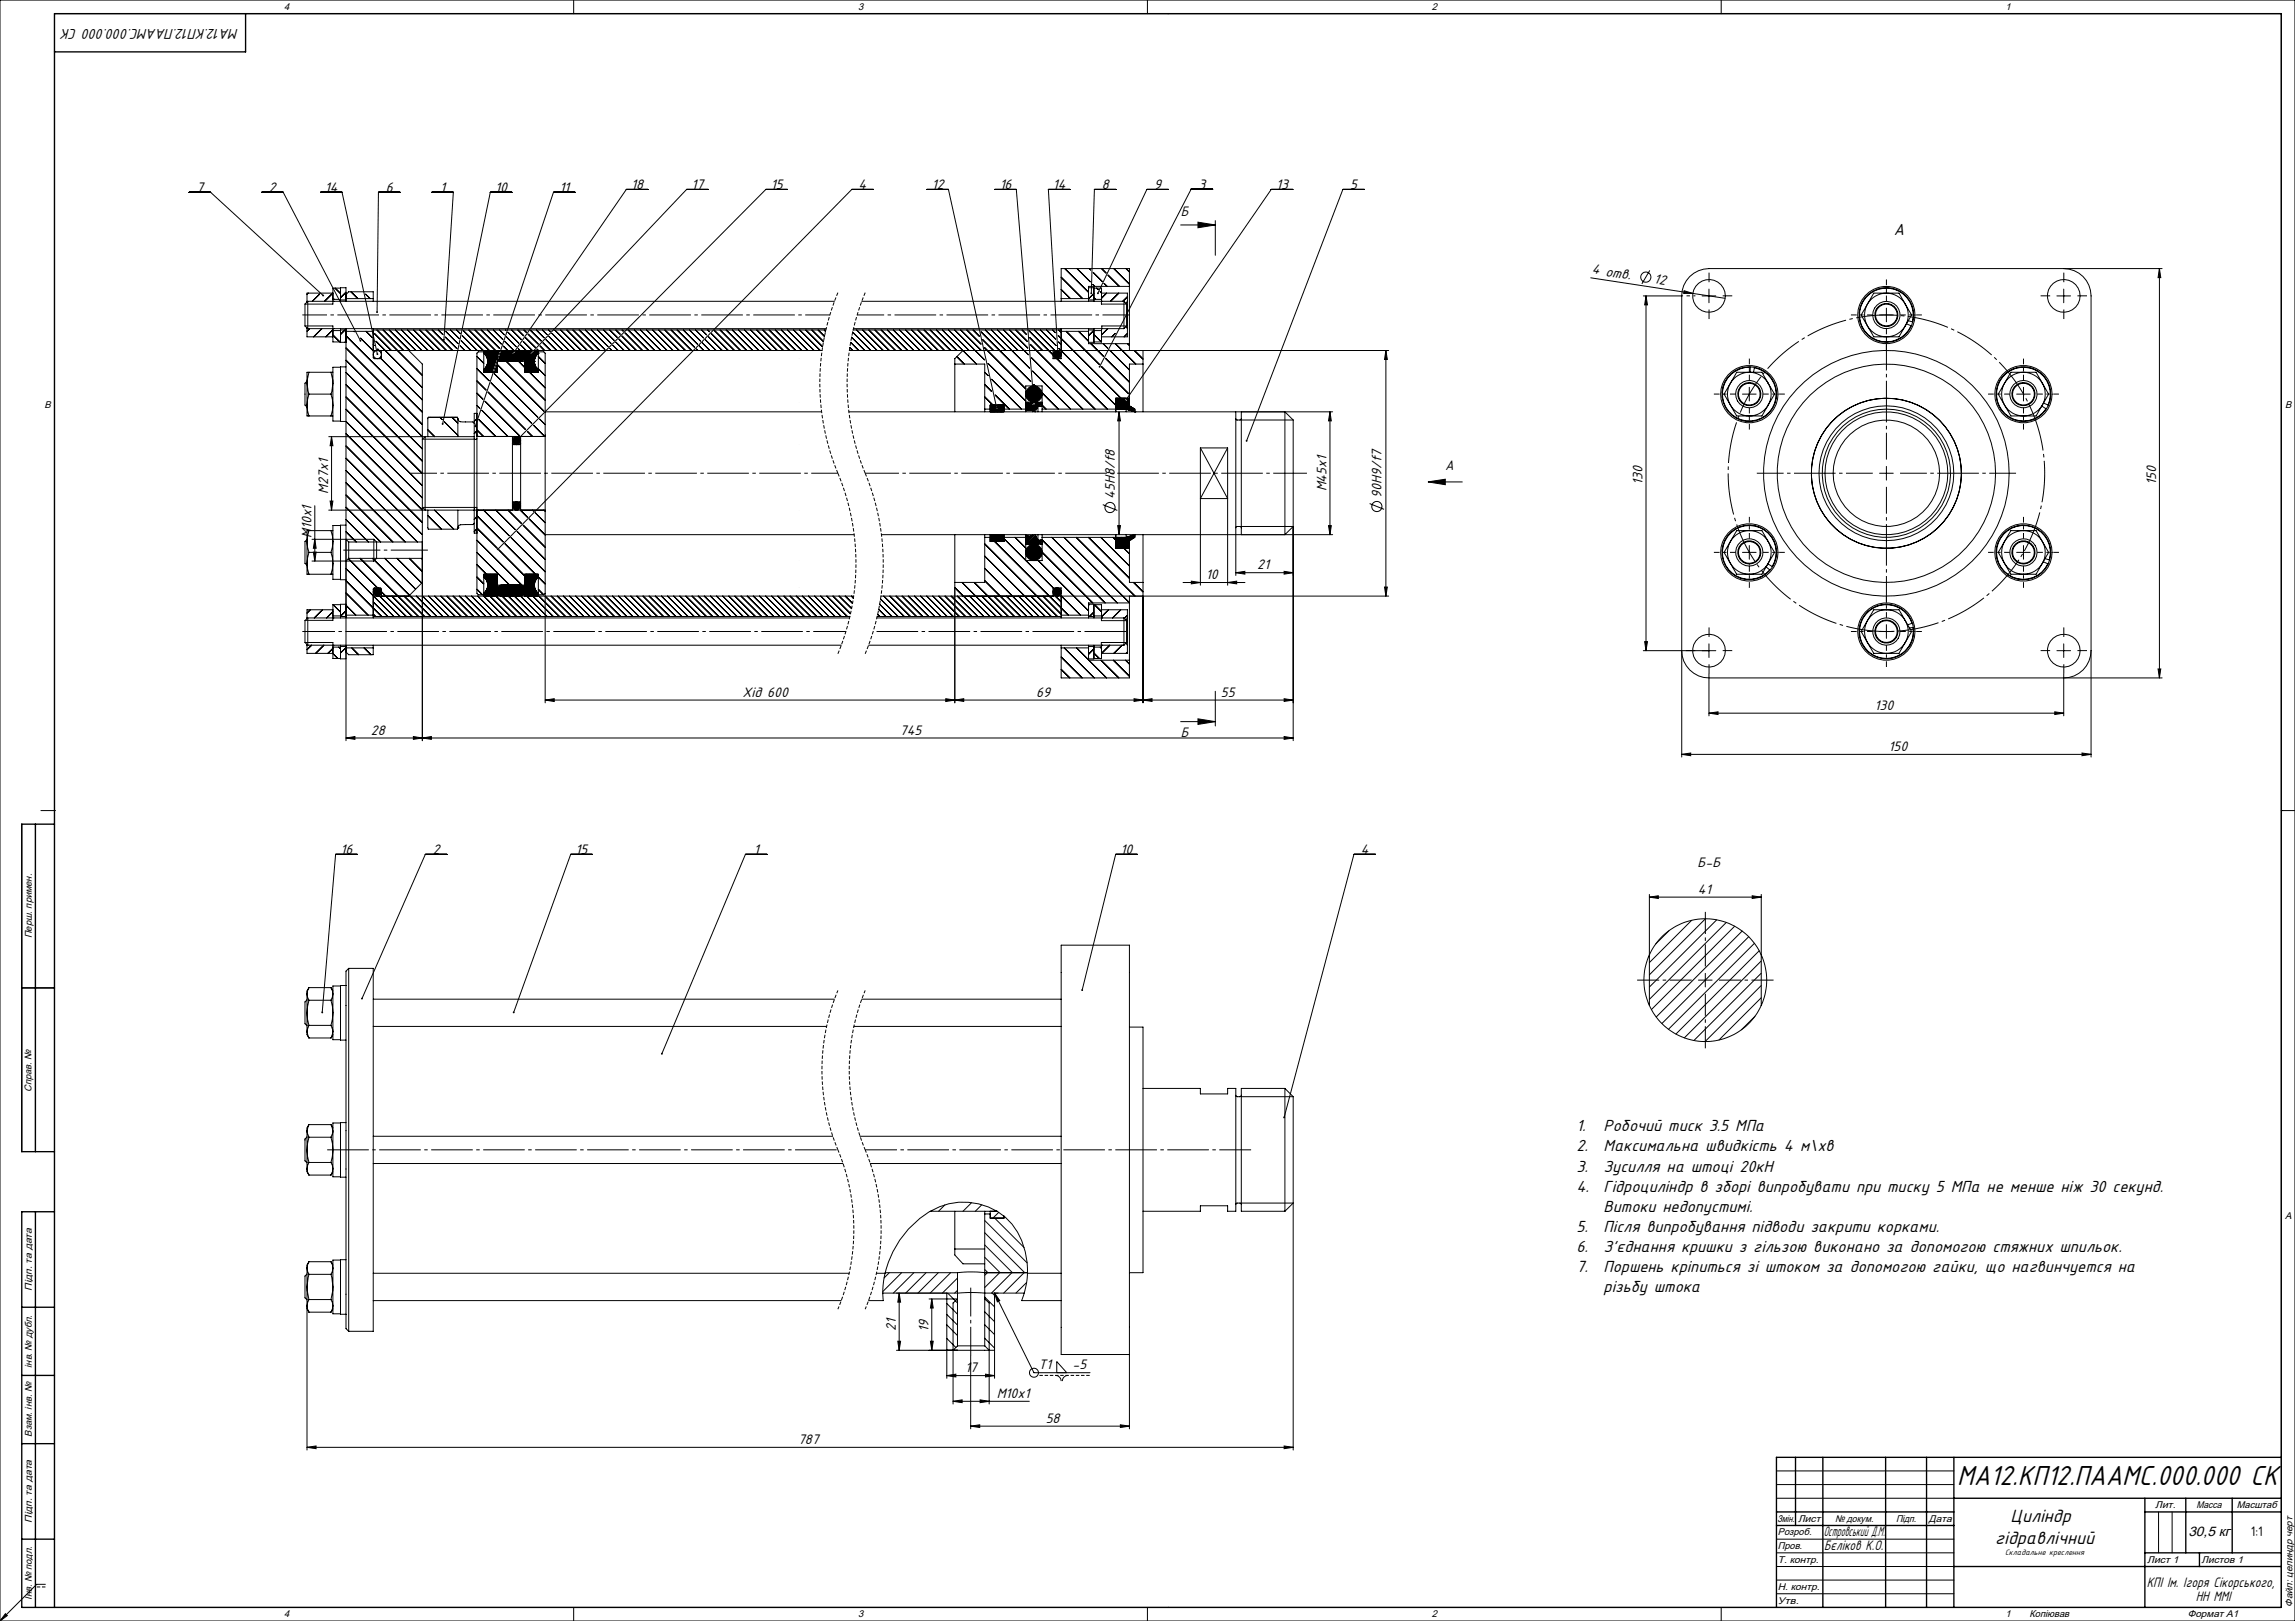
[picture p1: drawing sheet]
<svg xmlns="http://www.w3.org/2000/svg" width="841mm" height="594mm" viewBox="0 0 841 594" stroke-linecap="round" stroke-linejoin="round" font-family="sans-serif">
<defs><g id="words">
<text font-size="11.2" x="717.2" y="544.2">МА12.КП12.ПААМС.000.000 СК</text>
<g font-size="7.3">
<text x="736.8" y="557.8">Циліндр</text>
<text x="731.1" y="565.9">гідравлічний</text>
</g>
<g font-size="6.6">
<text x="694" y="86.1">А</text>
<text x="577.7" y="414.6">1.</text>
<text x="587.7" y="414.6">Робочий тиск 3.5 МПа</text>
<text x="577.7" y="421.9">2.</text>
<text x="587.7" y="421.9">Максимальна швидкість 4 м\хв</text>
<text x="577.7" y="429.3">3.</text>
<text x="587.7" y="429.3">Зусилля на штоці 20кН</text>
<text x="577.7" y="436.6">4.</text>
<text x="587.7" y="436.6">Гідроциліндр в зборі випробувати при тиску 5 МПа не менше ніж 30 секунд.</text>
<text x="587.7" y="444">Витоки недопустимі.</text>
<text x="577.7" y="451.3">5.</text>
<text x="587.7" y="451.3">Після випробування підводи закрити корками.</text>
<text x="577.7" y="458.7">6.</text>
<text x="587.7" y="458.7">З'єднання кришки з гільзою виконано за допомогою стяжних шпильок.</text>
<text x="577.6" y="466">7.</text>
<text x="587.7" y="466">Поршень кріпиться зі штоком за допомогою гайки, що нагвинчуется на</text>
<text x="587.7" y="473.4">різьбу штока</text>
</g>
<text font-size="5.8" x="87.4" y="10.5" transform="rotate(-180 87.4 10.5)">МА12.КП12.ПААМС.000.000 СК</text>
<g font-size="5.6">
<text x="72" y="70.3">7</text>
<text x="98.6" y="70.3">2</text>
<text x="119.1" y="70.3">14</text>
<text x="141.4" y="70.3">6</text>
<text x="161.3" y="70.3">1</text>
<text x="181.5" y="70.3">10</text>
<text x="205" y="70.3">11</text>
<text x="231.3" y="69.2">18</text>
<text x="253.4" y="69.2">17</text>
<text x="282.4" y="69.2">15</text>
<text x="314.6" y="69.2">4</text>
<text x="341.5" y="69.2">12</text>
<text x="366.3" y="69.2">16</text>
<text x="385.8" y="69.2">14</text>
<text x="403.7" y="69.2">8</text>
<text x="423" y="69.2">9</text>
<text x="439.2" y="69.1">3</text>
<text x="467.6" y="69.2">13</text>
<text x="494.8" y="69.2">5</text>
<text x="432.7" y="79.2">Б</text>
<text x="583.2" y="100.2" transform="rotate(9 583.2 100.2)">4 отв.</text>
<text x="605.9" y="103.7" transform="rotate(9 605.9 103.7)">12</text>
<text x="529.6" y="172.4">А</text>
<text x="602" y="177.6" transform="rotate(-90 602 177.6)">130</text>
<text x="790.1" y="177.7" transform="rotate(-90 790.1 177.7)">150</text>
<text x="120.3" y="181" transform="rotate(-90 120.3 181)">М27х1</text>
<text x="408.5" y="182.9" transform="rotate(-90 408.5 182.9)">45H8/f8</text>
<text x="486.1" y="180.1" transform="rotate(-90 486.1 180.1)">М45х1</text>
<text x="506.3" y="182.5" transform="rotate(-90 506.3 182.5)">90H9/f7</text>
<text x="114.1" y="197.2" transform="rotate(-90 114.1 197.2)">М10х1</text>
<text x="460.7" y="208.6">21</text>
<text x="441.9" y="212.2">10</text>
<text x="272.1" y="255.3">Хід 600</text>
<text x="379.7" y="255.3">69</text>
<text x="447.4" y="255.3">55</text>
<text x="686.9" y="260.1">130</text>
<text x="135.9" y="269.2">28</text>
<text x="329.7" y="269.2">745</text>
<text x="432.7" y="269.9">Б</text>
<text x="692" y="275.2">150</text>
<text x="124.8" y="312.9">16</text>
<text x="158.6" y="312.9">2</text>
<text x="210.9" y="312.9">15</text>
<text x="276.2" y="312.9">1</text>
<text x="410.6" y="312.9">10</text>
<text x="498.7" y="312.9">4</text>
<text x="622.1" y="317.7">Б-Б</text>
<text x="622.2" y="327.5">41</text>
<text x="328.3" y="487.7" transform="rotate(-90 328.3 487.7)">21</text>
<text x="340.2" y="488.2" transform="rotate(-90 340.2 488.2)">19</text>
<text x="353.6" y="502.8">17</text>
<text x="380.5" y="501.8">Т1</text>
<text x="393" y="501.8">-5</text>
<text x="365.3" y="512.2">М10х1</text>
<text x="383.2" y="521.3">58</text>
<text x="292.4" y="529.1">787</text>
<text x="668.3" y="562.8">Островський Д.М.</text>
<text x="668.5" y="567.8">Бєліков К.О.</text>
<text x="786.7" y="581.6">КПІ Ім. Ігоря Сікорського,</text>
<text x="804.6" y="586.5">НН ММІ</text>
</g>
<text font-size="5.4" x="824.9" y="562.8">1:1</text>
<text font-size="5" x="801.9" y="563">30,5 кг</text>
<g font-size="3.6">
<text x="104.2" y="3.6">4</text>
<text x="314.4" y="3.6">3</text>
<text x="524.7" y="3.6">2</text>
<text x="734.9" y="3.6">1</text>
<text x="16.4" y="149.6">B</text>
<text x="837.4" y="149.6">B</text>
<text x="11.6" y="343.8" transform="rotate(-90 11.6 343.8)">Перш. примен.</text>
<text x="11.6" y="400.2" transform="rotate(-90 11.6 400.2)">Справ. №</text>
<text x="837.4" y="446.6">A</text>
<text x="11.6" y="473" transform="rotate(-90 11.6 473)">Підп. та дата</text>
<text x="11.6" y="501.1" transform="rotate(-90 11.6 501.1)">інв. № дубл.</text>
<text x="11.6" y="526.4" transform="rotate(-90 11.6 526.4)">Взам. інв. №</text>
<text x="11.6" y="558" transform="rotate(-90 11.6 558)">Підп. та дата</text>
<text x="651.3" y="557.6">Змін.</text>
<text x="658.9" y="557.6">Лист</text>
<text x="672.5" y="557.6">№ докум.</text>
<text x="694.8" y="557.6">Підп.</text>
<text x="706.8" y="557.6">Дата</text>
<text x="789.7" y="552.6">Лит.</text>
<text x="804.9" y="552.6">Масса</text>
<text x="819.7" y="552.6">Масштаб</text>
<text x="651.5" y="562.6">Розроб.</text>
<text x="651.5" y="567.6">Пров.</text>
<text x="651.5" y="572.6">Т. контр.</text>
<text x="786.8" y="572.8">Лист 1</text>
<text x="806.7" y="572.8">Листов 1</text>
<text x="11.6" y="586.3" transform="rotate(-90 11.6 586.3)">Інв. № подл.</text>
<text x="651.5" y="587.6">Утв.</text>
<text x="651.5" y="582.6">Н. контр.</text>
<text x="104.2" y="592.6">4</text>
<text x="314.4" y="592.6">3</text>
<text x="524.7" y="592.6">2</text>
<text x="734.9" y="592.6">1</text>
<text x="743.7" y="592.6">Копіював</text>
<text x="801.7" y="592.6">Формат А1</text>
<text x="840.1" y="588.8" transform="rotate(-90 840.1 588.8)">Файл: целиндр черт</text>
</g>
<text font-size="3.2" x="734.7" y="569.8">Складальне креслення</text>
</g></defs>
<g fill="none" stroke="#000" stroke-width=".37">
<path d="M0 0h841v594h-841zM20 5h816v584h-816zM210.2 0v5M420.5 0v5M428 5h.1M630.7 0v5M69.3 70.5h7.9l41.2 37.8M95.9 70.5h7.9l28.3 54.4M117.4 70.5h7.9l13 59.3M146.6 70.5h-7.9l-.5 43.9M158.2 70.5h7.9l-3.4 54.1M187.6 70.5h-7.9l-17.5 84.9"/>
<path d="M210.7 70.5h-7.9l-28.6 85.7M237.4 69.4h-7.9l-41.7 60.6-2.5 2.4M259.5 69.4h-7.9l-57.3 60.5M288.5 69.4h-7.9l-91.2 91.9M320 69.4h-7.9l-129.7 131.9M339.7 69.4h7.9l17.8 80.7M364.5 69.4h7.9l6.6 79.1-1.9 1.9M392.1 69.4h-7.9l3.5 60.2M408.9 69.4h-7.9l-1.1 38.1M428.2 69.4h-7.9l-18 38.1M444.4 69.3h-7.9l-33.6 65.1M473.7 69.4h-7.9l-53.6 77.8"/>
<path d="M500 69.4h-7.9l-35.3 92.1M390.2 98.4l8.7 8.7M394.7 98.4l4.8 4.9M399.2 98.4l.5 .5M400.6 99.9l3.3 3.2M403.7 98.4l1.6 1.6M408.2 98.4l5.7 5.7M412.6 98.4l1.3 1.3M432.6 82.4h12.7M439 81.4l6.3 1-6.3 1.1zM445.3 80.8v12.7M604.6 99.1l-2.9 4.9"/>
<path d="M756.2 98.4a10 10 0 0 1 10.1 10v169M791.3 98.4v150M791.3 98.4l.5 3.3h-1zM792.3 98.4h-166a10 10 0 0 0-10 10M111.8 119.4h10.2v5.9h2.8M111.8 111.4v8M111.8 119.4l1 1M112.5 110.4v.3M112.5 110.4l.1 .2M112.8 110.4v10M112.8 110.4h193M112.8 110.4l-1 1"/>
<path d="M113 107.4l-.5 .5M117.1 107.8l-2.7 2.6M122 107.4l-3 3M122 110.4h.1M122 109.7h2.8M122 107.4h-9.5v3M122 109.3l.4 .4M122.8 105.6l2 2M124.8 109.9v.5M124.8 105.6h-2.8v5.8h-10.2M124.8 109.9v-4.5h2v4.5M124.8 109.9h2"/>
<path d="M126.8 107.1l-2 2M126.8 109.9v.5M126.8 109.4h10M126.8 107.9l1-1h9v2.5M128.6 106.9l2.5 2.5M134 107.8l1.6 1.6M136.8 109.4v1M315.8 110.4h96.1M388.9 109.4v1M388.9 109.4h10M388.9 106.1l3.3 3.3M388.9 101.6l7.8 7.8"/>
<path d="M398.9 109.9v.5M398.9 105.4h2v4.5M398.9 109.9h2M400.5 104.2l.7 .7M400.9 109.9v.5M400.9 105.6h2.7v5.8h9.3M400.9 109.7h2.7M400.9 107.6l-2 1.9M400.9 109.1l.6 .6M401.8 105.6l.6 .5M403.2 106.9l.4 .5h9.5v3M403.6 110.4h.1"/>
<path d="M404.6 103.9l1.1 1M405.5 107.4l-1.9 1.9M406 100.8l4.2 4.1M410 107.4l-3 3M411.9 110.4v10M411.9 110.4l1 1M412.6 119.7l.5 .7M412.9 119.4h-9.1v1M412.9 111.4v8M412.9 119.4l-1 1M413.1 110.4v10M413.1 110.4l-.5 .8"/>
<path d="M413.1 108.8l-1.7 1.6M413.9 104.9v21M413.9 104.9h-15v5M413.9 104.9v-6.5h-25v11M582.9 101.8l49.3 7.5M602.2 108.4h14.1M603.2 108.4v130M603.2 108.4l.5 3.3h-1zM616.3 108.4v169M617.1 106.5l3.2 1h-3.3zM623.7 108.4h5.1M626.3 105.9v5"/>
<path d="M684.3 119.4a8 8 0 0 0 7 4M684.3 111.4a8.1 8.1 0 0 0 0 8M684.3 119.4l2.3 4h4.7M684.3 111.4l-2.3 4 2.3 4M688.8 115.4h5M691.3 112.9v5M691.3 107.4a8.1 8.1 0 0 0-7 4M691.3 107.4a8.1 8.1 0 0 1 6.9 4M691.3 107.4h4.6l2.3 4M691.3 107.4h-4.7l-2.3 4M698.2 111.4l2.3 4-2.3 4M698.2 111.4a7.9 7.9 0 0 1 0 8"/>
<path d="M698.2 119.4a7.9 7.9 0 0 1-6.9 4M698.2 119.4l-2.3 4h-4.6M699.3 117.5l1.5 .4a9.9 9.9 0 0 0-11.7-12 9.9 9.9 0 0 0-5.4 15.9 9.9 9.9 0 0 0 16.6-2.4l-1.7-.7M753.7 108.4h5.1M756.2 105.9v5M112.5 120.1v.3M112.5 139.7a2.2 2.2 0 0 0-.7 2.5v6.2l.7 .7M112.5 120.4v3h9.5M112.6 120.3l-.1 .1M112.8 120.4h190M113.2 136.4l-.7 4M113.2 136.4h-.7v4"/>
<path d="M113.2 136.4h8.1M113.4 120.4l-.9 .9M117.9 120.4l-3 3M121.3 136.4a11.7 11.7 0 0 1 0 8M121.3 136.4h.7M122 120.4h.1M122 121.1h2.8M122 122.8l2.5 2.5M122 120.8l-2.6 2.6M124.8 120.4v.5M124.8 134.6h-2.8v19.7h2.8M124.8 120.9v4.5h2"/>
<path d="M124.8 120.9h2M126.4 120.9l-1.6 1.6M126.8 123l28 28M126.8 127.5l28 28M126.8 132l28 28M126.8 136.5l28 28M126.8 125.1l-.4 .3M126.8 120.4v.5M126.8 134.4h-2v20h2l28 28M126.8 121.4h10M126.8 120.9v150.5M129.7 121.4l.1 .2"/>
<path d="M132.2 123.9l4.6 4.6M134.2 121.4l2.3 2.3M136.8 126.3l.3 .3M136.8 120.9l.1 10.4h2.7l.2-2.9M136.8 120.4v.5M136.8 120.9h165.8M136.8 128.4h164.4M137.2 122.2l6.2 6.2M137.8 125.1l17 17M138.1 120.9l16.7 16.6M138.4 127.9l.5 .5M139.6 131.3l15.2 15.2"/>
<path d="M140.4 120.9l7.5 7.5M142.6 120.9l7.5 7.5M144.9 120.9l7.5 7.5M147.1 120.9l7.5 7.5M149.4 120.9l7.5 7.5M149.8 128.4l5 5v27.6M151.6 120.9l7.5 7.5M153.8 120.9l7.6 7.5M156.1 120.9l7.5 7.5M158.4 120.9l7.4 7.5M160.6 120.9l1.7 1.7M163.2 123.5l4.2 4.2"/>
<path d="M163.3 121.4l4.5 4.5M165.1 120.9l3.1 3.1M167.3 120.9l1.3 1.3M168.7 126.7l1.7 1.7M169.1 124.9l3.5 3.5M169.4 123l5.4 5.4M169.8 121.1l7.3 7.3M171.8 120.9l10.2 10.2M174.1 120.9l8.2 8.2M174.8 139.6l3.3 3.3M174.8 130.6l2.5 2.5M174.8 135.1l4.4 4.4"/>
<path d="M176.3 120.9l6.8 6.8M177.3 128.6l4.1 4.2M177.3 135.6l.7 .8M177.3 136.2l.2 .2M177.3 129.2l4 4M177.3 128.4v8h5M177.3 129.5a3.8 3.8 0 0 1 0 5.9l1 1M177.4 128.4l4.1 4.2M177.4 135.2l1.2 1.2M177.6 135.1l1.3 1.3M177.6 128.4l4 4M177.7 135l1.5 1.4"/>
<path d="M177.8 136.4l-.5-.5 .5 .5M177.9 134.8l1.6 1.6M177.9 130.1l3.3 3.3M177.9 128.4l3.7 3.7M178 134.6l1.7 1.8M178.1 134.5l1.9 1.9M178.2 134.3l2 2.1M178.2 128.4l3.5 3.5M178.3 134.2l2 2M178.4 130.8l2.8 2.8M178.4 133.9l2 2.1M178.5 133.8l1.9 1.9"/>
<path d="M178.5 128.4l3.3 3.3M178.5 133.6l2 1.9M178.5 131.3l2.6 2.5M178.6 120.9l5.1 5.1M178.6 133.3l2 2M178.6 133.1l2.1 2M178.6 131.7l2.4 2.3M178.7 132.8l2 2.1M178.7 132l2.2 2.3M178.7 132.6l2.1 2.1M178.7 132.3l2.2 2.2M178.8 128.4l3.1 3.1"/>
<path d="M179 128.4l2.9 2.9M179.6 128.4l2.5 2.5M179.9 128.4l2.2 2.3M180.2 128.4l2 2.1M180.4 128.4l1.9 1.8M180.7 128.4l1.6 1.6M180.8 120.9l3.5 3.5M181 128.4l1.3 1.3M181.1 136.9l16 16M181.3 128.4l1 1M181.3 136.3l.1 .1M181.4 133l-4.1-4.1h-2l-.5 .5v30.5"/>
<path d="M181.5 135.9l.5 .5M181.5 135.7l.8 .7M181.6 135.5l.7 .6M181.7 135.2l.6 .6M181.8 135.1l.5 .5M181.8 134.9l.5 .4M181.9 128.4l.4 .5M181.9 134.6l.4 .4M182 134.4l.3 .4M182 134.2l.3 .3M182.1 134l.2 .2M182.1 128.4l.2 .2"/>
<path d="M182.2 133.8l.1 .1M182.2 133.6l17.1 17M182.3 129.9h.1M182.3 135.9l-.4 .5-.5-.3M182.3 132.4h10M182.3 128.4v8M182.4 130.1l-.1 .1M182.4 131.4l-.1-.4a1.49 1.49 0 0 0 1.5 1.4h-.5M182.5 129.7l-.2 .2M182.6 129.3l-.3 .2M183.1 120.9l1.7 1.8M183.7 128.4a1.45 1.45 0 0 0-1.4 1.5"/>
<path d="M183.8 128.4a1.44 1.44 0 0 0-1.5 1.5M184 128.4l-.1 .1M184.3 128.4l-.5 .5M184.5 126.9l1.6 1.5M184.6 128.4l-1 1M184.9 128.4l-1.4 1.4M185 125.2l3.2 3.2M185.1 128.4l-1.8 1.8M185.3 120.9v.1M185.4 128.4l-2.2 2.2M185.6 123.5l3.6 3.6M185.7 128.4l-2.6 2.6"/>
<path d="M186 128.4l-3 3.1M186.2 121.8l3.9 3.9M186.3 128.4l-3.5 3.5M186.5 128.4l-3.6 3.7M186.8 128.4l-3.8 3.8M187.1 128.4l-3.9 3.9M187.4 128.4l-4 4M187.5 129.7l-2.7 2.7M187.5 120.9l3.5 3.5M187.6 129.3l-3.1 3.1M187.6 129.9l-2.5 2.5M187.7 128.4l-4 4"/>
<path d="M188 130.1l-2.4 2.3 14.2 14.2M188 128.4l-4.1 4M188.1 130.2l-2.2 2.2M188.2 128.4l-4 4M189.6 128.4l-.6 .6M189.8 120.9l2.1 2.1M189.9 128.4l-1.5 1.5M189.9 127.8l.6 .6M190.2 128.4l-4 4M190.5 128.4l-4 4M190.8 126.4l5.1 5.2M190.9 128.4a1.45 1.45 0 0 1 1.4 1.5"/>
<path d="M191 128.5l-4 3.9M191.2 128.5l-3.9 3.9M191.4 128.6l-3.8 3.8M191.6 128.7l-3.7 3.7M191.7 125.1l3.3 3.3M191.8 128.8l-3.6 3.6M191.9 129l-3.5 3.4M192 120.9l.8 .8M192 129.1l-3.3 3.3M192.1 129.3l-3.1 3.1M192.2 131.4l.1-.5-.5 1.1-1 .4 .5-.1M192.2 129.5l-2.9 2.9"/>
<path d="M192.2 130.9l-1.5 1.5M192.3 131l5 4.9-.5 .5M192.3 130.3l-2.2 2.1 9.7 9.7M192.3 136.3l.1 .1M192.3 136.1l.4 .3M192.3 135.8l.6 .6M192.3 135.5l.9 .9M192.3 135.2l1.2 1.2M192.3 134.9l1.5 1.5M192.3 134.4l2 2M192.3 134.1l2.3 2.3M192.3 133.8l2.6 2.6"/>
<path d="M192.3 133.5l2.9 2.9M192.3 133.2l3.2 3.2M192.3 133l3.5 3.4M192.3 132.7l3.7 3.7M192.3 132.4l4 4M192.3 132.1l4.3 4.3M192.3 131.8l4.5 4.6M192.3 131.5l4.8 4.9M192.3 131.3l5 5M192.3 130.7l5 5M192.3 130.2l3.9 3.9M192.3 129.9l3.7 3.7"/>
<path d="M192.3 129.6l3.6 3.6M192.3 129.3l3.6 3.6M192.3 129l3.5 3.6M192.3 128.8l3.5 3.5M192.3 129.7l-2.8 2.7M192.3 130l-2.5 2.4M192.3 130.6l-1.9 1.8M192.3 131.1l-1.3 1.3M192.3 129.9v-.2a1.47 1.47 0 0 0-1.5-1.3l-4 4M192.3 129.9h.1M192.3 135.9l.5 .5M192.5 128.4l3.4 3.4"/>
<path d="M192.6 123.8l3.5 3.4M193.1 128.4l1 1M193.4 128.4l.8 .9M193.5 122.4l3.7 3.7M193.6 128.4l.7 .7M193.9 128.4l.6 .6M194.2 128.4l.4 .4M194.5 121.1l3.8 3.8M194.5 128.4l.2 .3M194.8 128.4l.1 .1M194.8 130.1l1.2 1.2M194.9 130l1.2 1.1"/>
<path d="M195 129.8l1.1 1.1M195.2 129.7l1 1M195.3 129.5l1 1.1M195.4 129.4l1 1M195.6 129.3l.9 .9M195.7 129.1l1 1M195.8 132.4h.1M195.9 129l.9 .9M196 128.8l1 1M196.1 128.7l1 .9M196.3 128.5l.9 1M196.4 128.4l.9 .9"/>
<path d="M196.5 120.9l2.9 2.9M196.7 128.4l.6 .6M196.8 127.9l.5 .5v8h-5v-7.9l3.6 3.5M197 128.4l.3 .3M197.3 130.7l2.5 2.5M197.3 135.1l2.5 2.5M197.3 129.5a3.8 3.8 0 0 0 0 5.9l-5-4.9M197.3 129.5h.1M197.3 128.9h2l.5 .5v21.5M197.9 126.8l1.6 1.6M198.8 120.9l1.7 1.7M199 125.7l2.8 2.7"/>
<path d="M200.1 124.5l3.9 3.9M201 120.9l.6 .6M201.2 123.3l5.1 5.1M202.3 122.2l6.2 6.2M203.4 121l7.3 7.4M205.5 120.9l7.5 7.5M207.8 120.9l7.4 7.5M210 120.9l7.5 7.5M212.2 120.9l7.5 7.5M214.5 120.9l7.2 7.2M216.7 120.9l6.1 6.1M219 120.9l4.9 4.9"/>
<path d="M221.2 120.9l3.8 3.8M223.4 120.9l2.7 2.7M223.5 127.7l.7 .7M224.6 126.5l1.9 1.9M225.7 120.9l1.5 1.5M225.7 125.4l3 3M226.8 124.3l4.2 4.1M227.9 123.1l5.3 5.3M228 120.9l.4 .4M229.1 122l6.3 6.4M230.2 120.9l7.5 7.5M232.4 120.9l7.5 7.5"/>
<path d="M234.7 120.9l7.5 7.5M236.9 120.9l7.5 7.5M239.2 120.9l7.5 7.5M241.4 120.9l7.5 7.5M243.7 120.9l7.5 7.5M245.9 120.9l7.4 7.4M248.1 120.9l6.4 6.3M250.4 120.9l5.2 5.2M252.7 120.9l4 4M254.9 120.9l2.9 2.9M255.2 127.9l.5 .5M256.3 126.8l1.6 1.6"/>
<path d="M257.1 120.9l1.8 1.8M257.4 125.7l2.7 2.7M258.5 124.5l3.9 3.9M259.4 120.9l.6 .7M259.6 123.4l5.1 5M260.7 122.3l6.2 6.1M261.8 121.1l7.3 7.3M263.9 120.9l7.5 7.5M266.1 120.9l7.5 7.5M268.4 120.9l7.5 7.5M270.6 120.9l7.5 7.5M272.8 120.9l7.6 7.5"/>
<path d="M275.1 120.9l7.5 7.5M277.4 120.9l7.4 7.5M279.6 120.9l7.5 7.5M281.8 120.9l7.5 7.5M284.1 120.9l7.5 7.5M286.3 120.9l7.5 7.5M288.6 120.9l7.5 7.5M290.8 120.9l7.5 7.5M293.1 120.9l7.5 7.5M295.3 120.9l6.1 6.2M297.5 120.9l4.3 4.3M299.8 120.9l2.3 2.4"/>
<path d="M302 120.9l.5 .5M311.3 128.4h197.6M311.4 127.4l1.1 1M311.7 125.4l3 3M312.1 123.6l4.8 4.8M312.5 121.7l6.7 6.7M312.6 120.9h76.3M312.7 120.4h99.2M313.9 120.9l7.5 7.5M316.2 120.9l7.5 7.5M318.4 120.9l7.5 7.5M320.6 120.9l7.6 7.5"/>
<path d="M322.9 120.9l7.5 7.5M325.2 120.9l7.4 7.5M327.4 120.9l7.5 7.5M329.6 120.9l7.5 7.5M331.9 120.9l7.5 7.5M334.1 120.9l7.5 7.5M336.4 120.9l7.5 7.5M338.6 120.9l7.5 7.5M340.9 120.9l7.5 7.5M343.1 120.9l7.5 7.5M345.3 120.9l7.5 7.5M347.6 120.9l7.5 7.5"/>
<path d="M349.8 120.9l11 11M349.9 133.4v17.5M349.9 133.4h11v16.5M350.6 130.7l2.7 2.7M352.1 120.9l7.5 7.5M352.8 128.4l5.1 5M352.9 128.4l-3 3v2M354.3 120.9l5.2 5.2M356.6 120.9l2.2 2.3M359.5 121.6l18.2 18.2M360.2 124.5l3.9 3.9M360.8 127.4l15.1 15.1"/>
<path d="M360.9 136.4l1.2 1.2M361.1 120.9l7.5 7.5M362.1 133.2l13.8 13.8M363.3 120.9l14 14M363.4 139l10.9 10.9M365.5 120.9l7.6 7.5M367.8 120.9l9 9.1M370 120.9l6.6 6.6M372.3 120.9l4.1 4.2M374.5 120.9l1.7 1.7M377.1 121.2l8.8 8.8M377.3 123.7l4.7 4.7"/>
<path d="M377.5 126.2l23.8 23.7M378 131.1l18.8 18.8M378.4 136l13.9 13.9M379 120.9l7.5 7.5M381.3 120.9l5.7 5.7M383.5 120.9l3.4 3.4M385.8 120.9l1 1M387.3 131.4l18.5 18.5M387.8 123l23 22.9M387.9 125.3l1 1M388 120.9l.9 .9M388.1 127.7l.7 .7"/>
<path d="M388.9 120.4v.5M388.9 120.9v10.5h-3v-3M388.9 121.4h10M388.9 128.5l20 20M390.7 121.4l12.1 12.1M395.3 121.4l3.6 3.7M398.9 120.4v.5M398.9 120.9v5h15M398.9 120.9h2M399.7 125.9l4.7 4.7M400.9 120.4v.5M400.9 120.9v4.5h-2"/>
<path d="M400.9 121.1h2.7M400.9 121l-2 2M400.9 122.5l2.7 2.8M403.6 134.3l10 10M403.6 120.4h.1M403.6 120.4v4.9h-2.7M404.2 125.9l1.7 1.7M405.1 131.3l8.8 8.7M405.9 120.4l-2.3 2.3M406.6 128.3l7.3 7.3M408.7 122.2l-1.3 1.2M408.7 125.9l7.5 7.5"/>
<path d="M413.1 120.4v3h-9.5M413.1 122.2l-1.2 1.2M413.2 125.9l.7 .7M413.9 125.9v2.5M415.7 128.4l3.2 3.2M418.9 133.4v17.5M418.9 133.4h-5v15.3M418.9 128.4v5M507.9 128.4l.5 3.3h-1zM507.9 128.4v90M641 136.4a8.1 8.1 0 0 0-6.9 4M641 136.4a8.1 8.1 0 0 1 6.9 4"/>
<path d="M641 136.4h4.7l2.2 4M641 136.4h-4.6l-2.3 4M641.3 136.4l.1-1.8a9.9 9.9 0 0 0-9.3 14 9.9 9.9 0 0 0 16.7 1.9 9.9 9.9 0 0 0-5.9-15.7l-.3 1.6M741.5 136.4h4.6l2.3 4M741.5 136.4a8.1 8.1 0 0 1 6.9 4M741.5 136.4a8.1 8.1 0 0 0-6.9 4M741.5 136.4h-4.6l-2.3 4M112.5 148.4l.7 4M112.5 140.4l.7 4M112.5 140.4v8M112.5 148.4v4h.7M113.2 144.4l-.7 4"/>
<path d="M113.2 152.4h8.1M113.2 144.4h8.1M121.3 144.4a11.7 11.7 0 0 1 0 8M121.3 152.4h.7M126.8 141l28 28M126.8 145.5l28 28M126.8 150l28 28M126.8 159l28 27.9M156.8 157.5l2.5 2.5M156.8 159.9v.1M156.9 152.9h.9M156.9 152.9l-.1 7.1"/>
<path d="M156.9 152.9h10.7M161.2 152.9l.8 .9M162.9 154.6l4.9 4.9M165.7 152.9l2.1 2.1M166.8 152.9h.8M167.6 152.9l.2 .5M167.8 153.5l.2 .6a2.77 2.77 0 0 0 2.5 .5h2.8l.5 .5M167.8 153.4v.1M167.8 153.5v6.5M174.5 153.7l-.7 .7M174.8 144.1l2.2 2.2M174.8 148.6l1 1"/>
<path d="M174.8 157.5l2.4 2.4M174.8 157.9l-1 1M174.8 159.9v57.5l.5 .5h2M174.8 159.9h25M174.8 151.5h-1v8.5M174.8 159.4l.5 .5M175.5 153.8l6.1 6.1M176.6 150.4l9.5 9.5M177.8 147.1l12.6 12.6M178.9 143.7l13.7 13.7M180 140.3l14.8 14.8M187.8 159.9v27"/>
<path d="M190.8 159.9v27M193.3 158.1l1.8 1.8M195.5 155.9l3.9 3.9M197.8 153.6l2 2M199.8 150.9v45M199.8 150.9h101.3M199.8 159.4l-.5 .5M311.1 150.9h177.3M360.9 149.9v1M360.9 149.9h2M360.9 140.9l2.5 2.5M360.9 145.4l3 3-1 1.1"/>
<path d="M363.1 148.4l-.2 .2M363.4 148.4l-.5 .5M363.6 148.4l-.7 .8M364.2 148.4l-1.3 1.3M364.5 148.4l-1.6 1.6M364.5 148.7l-1.6 1.6M364.6 148.9l-1.7 1.7M364.6 149.1l-1.7 1.8v-2.5h5v2.5M364.7 144.8l5.2 5.1M364.7 149.3l-1.6 1.6M364.7 149.6l-1.3 1.3M364.8 149.8l-1.1 1.1"/>
<path d="M364.8 150l-.9 .9M364.9 150.2l-.7 .7M365.3 150.2l-.8 .7M365.6 148.4l-.1 .1M365.6 150.1l-.8 .8M365.9 148.4l-.3 .3M366.1 148.4l-.5 .6M366.4 148.4l-.7 .8M366.7 148.4l-1 1M367 148.4l-1.2 1.2M367.3 148.4l-1.5 1.5M367.6 148.4l-2.5 2.5"/>
<path d="M367.8 148.4l-2.5 2.5M367.9 149.9h8M367.9 150.7l-.3 .2M367.9 150.4l-.6 .5M367.9 150.1l-.9 .8M367.9 149.8l-1.2 1.1M367.9 149.5l-1.4 1.4M367.9 149.3l-1.7 1.6M367.9 149l-2 1.9M367.9 148.7l-2.3 2.2M375.9 150.4v.5M375.9 147.4h6"/>
<path d="M375.9 150.4h2.5M376.1 147.4l-.2 .3M376.4 147.4l-.5 .6M376.7 147.4l-.8 .9M377 147.4l-1.1 1.1M377.8 147.4l-1.9 2M378.1 147.4l-2.2 2.3M378.4 150.4v.5M378.4 147.5l-2.5 2.5M378.4 147.7l-2.5 2.5M378.5 148.5l-2 1.9M378.7 148.5l-1.9 1.9"/>
<path d="M378.8 140.9l.5 .5M379.3 148.5l-1.9 1.9M379.5 147.4l-.1 .2M379.8 147.4l-.4 .4M380.1 147.4l-.7 .7M380.2 149.3l-1.4 1.4M380.4 148.9v2M380.4 148.9h1.5M380.4 148.9l-1.1 2-.9-.5M380.4 147.4l-1 .9M381.2 147.4l-3 3M381.5 147.4l-3.1 3.1"/>
<path d="M381.7 147.4l-3.1 3.2M381.9 149.9v1M381.9 149.9h30.8M381.9 149.9v-8.5h-6v9M381.9 148.5l1.4 1.4M381.9 144l5.9 5.9M381.9 148.4l-.5 .5M381.9 148.7l-.2 .2M381.9 147.6l-1.4 1.3M409.1 145.9l-.2 .2M409.4 145.9l-.5 .5M409.6 145.9l-.7 .8"/>
<path d="M409.9 145.9l-1 1.1M410.1 150.9v45M410.1 150.9l.5 3.3h-1zM410.2 145.9l-1.3 1.3M410.5 145.9l-1.6 1.6M410.7 145.9l-1.8 1.9M411 145.9l-2.1 2.2M411.3 145.9l-2.4 2.5M411.6 145.9l-2.7 2.8M411.9 147.1l-2.9 2.8M411.9 146.8l-3 3M411.9 145.9l-3 3"/>
<path d="M412 147.2l-2.7 2.7M412.2 145.9l-3.3 3.3M412.2 147.3l-2.6 2.6M412.4 147.4l-2.5 2.5M412.4 145.9l-3.5 3.6M412.5 147.5l-2.4 2.4M412.7 149.9v1M412.7 149.9l3.2 1M413.8 145.9l-.5 .6M413.9 145.9h-5v5M413.9 148.7l2 1.2M413.9 146.5l-3.5 3.4"/>
<path d="M413.9 148.7l-1.3 1.2M413.9 148.4l-1.5 1.5M413.9 148.2l-1.8 1.7M413.9 147.9l-2.1 2M413.9 147.6l-2.4 2.3M413.9 147.3l-2.7 2.6M413.9 147l-2.9 2.9M413.9 146.7l-3.2 3.2M413.9 146.2l-1.3 1.2M414 148.8l-1.1 1.2M414.2 148.9l-1.1 1.2M414.4 149l-1.1 1.1"/>
<path d="M414.5 149.1l-1 1.1M414.7 149.3l-1 .9M414.9 149.4l-1 .9M415.1 149.5l-.9 .9M415.3 149.6l-.9 .9M415.4 149.7l-.8 .8M415.6 149.8l-.8 .8M415.8 149.9l-.8 .8M415.9 149.9v1M415.9 150.9h.1M415.9 150.6l-.3 .2M415.9 150.3l-.5 .5"/>
<path d="M415.9 150.1l-.7 .6M452.9 153.4l.4 .5h1.2l.4-.5M452.9 150.9v60M454.9 153.9h19M454.9 150.9v45M473.9 153.9l-3-3v45l3-3M473.9 153.9v39M487.4 150.9v45M487.4 150.9l.5 3.3h-1.1zM634.1 148.4a7.9 7.9 0 0 0 6.9 4M634.1 140.4a7.9 7.9 0 0 0 0 8M634.1 148.4l2.3 4h4.6"/>
<path d="M634.1 140.4l-2.3 4 2.3 4M638.5 144.4h5M641 141.9v5M647.9 140.4a7.9 7.9 0 0 1 0 8M647.9 140.4l2.4 4-2.4 4M647.9 148.4a7.9 7.9 0 0 1-6.9 4M647.9 148.4l-2.2 4h-4.7M734.6 140.4a8.1 8.1 0 0 0 0 8M734.6 148.4a8 8 0 0 0 6.9 4M734.6 148.4l2.3 4h4.6M734.6 140.4l-2.3 4 2.3 4M739 144.4h5"/>
<path d="M741.5 141.9v5M748.4 148.4l-2.3 4h-4.6M748.4 148.4a7.9 7.9 0 0 1-6.9 4M748.4 140.4l2.3 4-2.3 4M748.4 140.4a8.1 8.1 0 0 1 0 8M748.8 147.7l1.7 .7a9.9 9.9 0 0 0-9.6-13.8 9.9 9.9 0 0 0-7.9 14.8 9.9 9.9 0 0 0 16.8 .4l-1.6-1M121.5 160v26.9M121.5 160l.5 3.3h-1zM126.8 163.4l28 28M126.8 167.9l28 28M126.8 172.4l26.2 26.2M126.8 176.9l21.7 21.7"/>
<path d="M154.8 160.9h19M154.8 161l1-1v26.9l-1-1M154.8 161v24.9M173.8 160v35.4h1M173.8 160.8l.2 .2h.6l.2-.2M173.8 160h-53.3M187.8 162.4l.5 .5h2.2l.3-.5M439.9 164.1l10 18.6M439.9 164.1v18.6M439.9 164.1h10M449.9 164.1l-10 18.6M449.9 164.1v18.6"/>
<path d="M523.3 176.6l6.3-1v2zM523.3 176.6h12.7M688.8 173.4h5M691.3 170.9v5M112.5 198.4l.7 4M112.5 198.4v8M112.5 197.7l-.7 .7v8l.7 .7M113.2 194.4l-.7 4M113.2 194.4h-.7v4M113.2 194.4h8.1M114.3 197.6h22.7M115.4 185.3v20.3"/>
<path d="M115.4 197.6l.5 3.3h-1.1zM121 183.6h1l-.5 3.3zM121.3 194.4a11.6 11.6 0 0 1 0 8M121.3 194.4h.7M124.8 192.6h-2.8v19.7h2.8M126.8 181.4l17.2 17.2M126.8 185.9l12.7 12.7M126.8 190.4l8.2 8.2M126.8 194.9l3.7 3.7M126.8 192.4h-2v20h2M127.8 198.6v6M127.8 198.6h27v6h-27"/>
<path d="M127.8 198.6l-1-1v8l1-1M137 197.6l1 1v6l-1 1M137 197.6v8M154.8 185.9h19M154.8 185.9v85.5M156.8 188.9l4.9 5M156.8 186.9l.1 7h10.7l.2-.5M159.2 186.9l7.1 7M167.8 193.4h.1M167.8 186.9v6.5M173.8 186.2l.1-.3h.7l.2 .3M173.8 191.7l-.5 .5h-2.8a2.6 2.6 0 0 0-2.5 .6l-.2 .6"/>
<path d="M174.8 189l9.6 9.6M174.8 193.5l7.3 7.3M174.8 198l16.4 16.4M174.8 193.8l-1 1M174.8 189.3l-1 1M175.3 186.9l-.5 .5M177.2 186.9l9.4 9.4M181.7 186.9l7.1 7.2M185.1 199.3l14.7 14.7M186.2 186.9l4.8 4.9M187.3 197l12.5 12.5M187.8 184.4l.4-.5h2.2l.4 .5"/>
<path d="M189.5 194.8l10.3 10.2M190.7 186.9l2.6 2.6M191.7 192.5l8.1 8M194 190.2l5.8 5.8M195.2 186.9l.3 .3M196.2 188l3.6 3.6M199.3 186.9l.5 .5M199.8 195.9h113.2M199.8 186.9h-79.3M199.8 195.9v61.7M323 195.9h165.4M349.9 195.9v17.5"/>
<path d="M360.9 195.9v1M360.9 196.9v16.5h-11M360.9 199.3l26.6 26.6M362.9 195.9v2.5h5v-2.5M363 195.9l-.1 .2M363.3 195.9l-.4 .4M363.6 195.9l-.7 .7M363.9 195.9l-1 1h-2M364.1 195.9l-1.2 1.3M364.4 195.9l-1.5 1.6M364.5 198.4l27 27M364.7 195.9l-1.8 1.9"/>
<path d="M364.9 195.9l-2 2.1M365.2 195.9l-2.3 2.4M365.5 195.9l-2.5 2.5M365.8 195.9l-2.5 2.5M366.1 195.9l-2.5 2.5M366.4 195.9l-2.5 2.5M366.6 195.9l-2.5 2.5M366.9 195.9l-2.5 2.5M367.2 195.9l-2.5 2.5M367.5 195.9l-2.5 2.5M367.8 195.9l-2.5 2.5M367.9 196.9h8"/>
<path d="M367.9 197.3l8 8M367.9 198.4h-.1M367.9 198.1l-.4 .3M367.9 197.8l-.7 .6M367.9 197.5l-.9 .9M367.9 197.2l-1.2 1.2M367.9 196.9l-1.5 1.5M367.9 196.7l-1.8 1.7M367.9 196.4l-2.1 2M367.9 196.1l-2.4 2.3M372 196.9l3.9 3.9M375.9 195.9v.5"/>
<path d="M375.9 199.4h6M375.9 196.4v9h6v-8.5M375.9 196.4h2.5M376 196.4l-.1 .1M376.2 196.4l-.3 .4M376.5 196.4l-.6 .7M376.8 196.4l-.9 1M377.6 196.4l-1.7 1.8M377.9 196.4l-2 2.1M378.2 196.4l-2.3 2.4M378.4 195.9v.5M378.4 196.4l.9-.5 1.1 2"/>
<path d="M378.6 196.3l-2.7 2.8M379.5 196.3l-3.2 3.1M379.6 196.5l-3 2.9M379.7 196.6l-2.8 2.8M379.8 196.8l-2.6 2.6M380.1 197.4l-2.1 2M380.2 197.5l-1.9 1.9M380.3 197.7l-1.7 1.7M380.4 195.9v2M380.4 197.9h1.5M380.4 197.9l-1.5 1.5M381.2 197.9l-1.5 1.5"/>
<path d="M381.5 197.9l-1.5 1.5M381.8 197.9l-1.5 1.5M381.9 195.9v1M381.9 196.9h30.8M381.9 197.9l23.1 23M381.9 199l-.5 .4M381.9 199.2l-.2 .2M381.9 198.1l-1.4 1.3M385.4 196.9l24 24M389.9 196.9l24 24M394.4 196.9l21.5 21.5M398.9 196.9l15 15"/>
<path d="M403.4 196.9l10.5 10.5M404.1 184.9l5.3 2.1M407.9 196.9l1 1M408.9 195.9v5M409.2 196.9l-.3 .3M409.4 196.9l-.5 .6M409.6 192.6h1l-.5 3.3zM409.7 196.9l-.8 .9M410 196.9l-1.1 1.1M410.3 196.9l-1.4 1.4M410.6 196.9l-1.7 1.7M410.8 196.9l-1.9 2"/>
<path d="M411.1 196.9l-2.2 2.3M411.4 196.9l-2.5 2.6M411.7 196.9l-2.8 2.8M411.9 196.9l-3 3.1M412.2 196.9l-3.3 3.4M412.5 196.9l-3.6 3.7M412.7 195.9v1M412.7 196.9l3.2-1v1l-2 1.2v15.3h5M412.9 196.9l-4 4M413.3 196.7l-4.2 4.2M413.7 196.6l-4.3 4.3M413.9 198.9l-2 2 2 2"/>
<path d="M413.9 199.8l-1.2 1.1M413.9 199.5l-1.5 1.4M413.9 199.2l-1.7 1.7M413.9 198.7l-2.3 2.2M413.9 198.4l-2.6 2.5M414.1 196.5l-4.5 4.4M414.5 196.3l-4.6 4.6M414.9 196.2l-4.7 4.7M415.3 196.1l-4.8 4.8M415.7 196l-4.9 4.9M415.9 196.7l-.7 .6M415.9 196.4l-1.4 1.4"/>
<path d="M415.9 196.1l-4.8 4.8M418.9 195.9v17.5M439.9 182.7h10M439.9 182.7v31.7M449.9 182.7v31.7M452.9 193.4l.4-.5h1.2l.4 .5M454.9 192.9h19M473.9 192.9v78.5M486.8 192.6h1.1l-.5 3.3zM501.9 184.5l5.3 2.1M634.1 198.4a7.9 7.9 0 0 0 0 8M634.1 198.4l-2.3 4 2.3 4"/>
<path d="M641 194.4a7.9 7.9 0 0 0-6.9 4M641 194.4a7.9 7.9 0 0 1 6.9 4M641 194.4h4.7l2.2 4M641 194.4h-4.6l-2.3 4M641 199.9v5M647.9 198.4l2.4 4-2.4 4M647.9 198.4a7.9 7.9 0 0 1 0 8M734.6 198.4a8.1 8.1 0 0 0 0 8M734.6 198.4l-2.3 4 2.3 4M741.5 194.4a8 8 0 0 0-6.9 4M741.5 194.4a7.9 7.9 0 0 1 6.9 4M741.5 194.4h4.6l2.3 4"/>
<path d="M741.5 194.4h-4.6l-2.3 4M741.5 199.9v5M748.4 198.4l2.3 4-2.3 4M748.4 198.4a8.1 8.1 0 0 1 0 8M112.5 206.4l.7 4M112.5 206.4v4h.7M113.2 202.4l-.7 4M113.2 210.4h8.1M113.2 202.4h8.1M114.3 205.6h22.7M114.8 202.3h1.1l-.5 3.3zM121.3 202.4a11.7 11.7 0 0 1 0 8"/>
<path d="M121.3 210.4h.7M126.8 212.8l13.1 13.1M126.8 208.3l10 10M126.8 217.3l8.1 8.1M127.7 204.7l10.7 10.7M132 204.6l21.4 21.3M136.5 204.6l13.6 13.6M136.8 218.4h176M136.9 218.4l7.5 7.5M139.1 218.4l7.5 7.5M139.8 216.8l9.1 9.1M139.8 218.4l-.1-2.8-.3-.2-2.4 .1-.2 .3v10.1"/>
<path d="M141 204.6l11.3 11.3M143.6 218.4l7.5 7.5M145.5 204.6l9.1 9.1M148.1 218.4l7.5 7.5M150 204.6l4.8 4.8M150.3 218.4l7.5 7.5M152.6 218.4l7.5 7.5M154.5 204.6l.3 .3M154.8 213.4l-5 5M154.8 218.4l7.5 7.5M157.1 218.4l7.5 7.5M159.3 218.4l7.5 7.5"/>
<path d="M161.6 218.4l7.5 7.5M163.8 218.4l7.5 7.5M166.1 218.4l7.5 7.5M168.3 218.4l7.5 7.5M170.5 218.4l7.5 7.5M172.8 218.4l7.5 7.5M174.8 215.9l2 2M174.8 211.4l2.5 2.6M174.8 206.9l7.5 7.5M174.8 202.5l12 11.9M175 218.4l7.5 7.5M177.3 218.4h.1"/>
<path d="M177.3 218.4l7.5 7.5M177.3 218.2l.3 .2M177.3 217.9l.5 .5M177.3 217.6l.8 .8M177.3 211.1l5 5M177.3 210.6l5 5M177.3 217.3l1.1 1.1M177.4 210.4l4.9 4.9M177.5 217.2l1.2 1.2M177.6 217.1l1.4 1.3M177.8 217l1.4 1.4M177.9 216.8l9.1 9.1"/>
<path d="M178 210.4l4.3 4.3M178 216.6l1.8 1.8M178.1 216.5l2 1.9M178.2 216.3l2.2 2.1M178.3 216.1l2.4 2.3M178.3 212.7l4 4M178.4 215.9l2.5 2.5M178.5 213.2l3.8 3.7 .4 1.1 .7 .4h.4l4-4M178.5 215.7l2.7 2.7M178.5 210.4l3.8 3.8M178.6 215.5l2.9 2.9M178.6 215.3l10.7 10.6"/>
<path d="M178.6 213.6l3.7 3.6M178.7 215l3.3 3.4M178.7 214l3.6 3.5M178.7 214.8l3.6 3.6v-8h-5v8M178.7 214.6l3.6 3.5M178.7 214.3l3.6 3.5M178.8 210.4l3.5 3.5M179.1 210.4l3.2 3.2M179.4 210.4l2.9 2.9M179.7 210.4l2.6 2.6M180 210.4l2.3 2.4M180.2 210.4l2.1 2.1"/>
<path d="M180.5 210.4l1.8 1.8M180.8 210.4l1.5 1.5M181.1 210.4l1.2 1.2M181.3 210.4l1 .9M181.6 210.4l.7 .7M181.8 210.4l.5 .5M181.9 210.4l.4 .4M182.2 210.4l.1 .1M182.3 216.4l-5-4.9a3.7 3.7 0 0 1 0 5.9M182.3 215l-4.5-4.6-.4 .2-.1 .3 5 5M182.3 214.4h10M182.8 201.5l13 13"/>
<path d="M183.6 214.4l-1.3 1.4M183.8 214.4h-.3a1.47 1.47 0 0 0-1.2 1.5M183.8 214.5l-1.5 1.5M184 218.4l7.5 7.5M184.2 214.4l-1.9 1.9M184.5 214.4l-2.2 2.2M184.7 214.4l-2.5 2.5M185 214.4l-2.7 2.7M185.3 214.4l-2.9 2.9M185.6 214.4l-3.2 3.2M185.8 214.4l-3.3 3.3M186.1 214.4l-3.4 3.5"/>
<path d="M186.3 218.4l7.4 7.5M186.4 214.4l-3.6 3.6M186.7 214.4l-3.7 3.8M187 214.4l-3.9 3.9M187.3 214.4l-4 4M187.5 214.4l-3.9 4M188.1 214.4l-4 4M188.4 214.4l-4 4M188.5 218.4l7.5 7.5M188.7 214.4l-4 4M188.9 214.4l-4 4M189.2 214.4l-4 4"/>
<path d="M189.5 214.4l-4 4M189.8 214.4l-4 4M190.1 214.4l-4 4M190.4 214.4l-4.1 4M190.6 214.4l-4 4M190.8 214.4h.2a1.47 1.47 0 0 1 1.3 1.5v-1.5M190.9 214.4l-4 4M191.1 214.5l-3.9 3.9M191.3 214.6l-3.8 3.8M191.5 214.6l-3.8 3.8M191.7 214.8l-3.7 3.6M191.8 214.9l-3.5 3.5"/>
<path d="M192 215l-3.4 3.4M192.1 215.2l-3.2 3.2M192.2 215.4l-3 3M192.2 217.3l-1 1.1M192.2 215.6l-2.8 2.8M192.3 217.7l8.2 8.2M192.3 215.5l10.4 10.4M192.3 213.2l5 5M192.3 218.3l.1 .1M192.3 218l.4 .4M192.3 217.4l1 1M192.3 217.2l1.3 1.2"/>
<path d="M192.3 216.9l1.6 1.5M192.3 216.6l1.8 1.8M192.3 216.3l2.1 2.1M192.3 216l2.4 2.4M192.3 215.8l2.6 2.6M192.3 215.2l3.2 3.2M192.3 214.9l3.5 3.5M192.3 214.6l3.8 3.8M192.3 214.3l4.1 4.1M192.3 214.1l4.3 4.3M192.3 213.8l4.6 4.6M192.3 212.9l5 5h2"/>
<path d="M192.3 212.6l5 5.1M192.3 212.4l4.3 4.3M192.3 212.1l3.9 3.9M192.3 211.8l3.7 3.7M192.3 211.6l3.6 3.6M192.3 211.3l3.6 3.5M192.3 210.7l3.5 3.5M192.3 215.9l-2.6 2.5M192.3 216.1l-2.3 2.3M192.3 216.4l-2 2M192.3 216.7l-1.7 1.7M192.3 217l-1.4 1.4"/>
<path d="M192.3 216.9l-.3 .9-1.2 .6 7.5 7.5M192.3 210.4h5l-.1 8-4.9-4.9M192.3 210.4v8M192.3 210.4l3.6 3.6M192.6 210.4l3.3 3.3M192.8 210.4l-.5 .5M192.9 210.4l3 3.1M193.1 210.4l2.9 2.9M193.4 210.4l2.7 2.7M193.7 210.4l2.4 2.5M194 210.4l2.3 2.3M194.2 210.4l2.2 2.1"/>
<path d="M194.5 210.4l2 2M194.8 210.4l1.8 1.8M195.1 210.4l1.6 1.6M195.4 210.4l1.4 1.5M195.7 210.4l1.3 1.3M195.9 210.4l1.2 1.2M196.5 210.4l.8 .8M196.8 210.4l.5 .5zM197.1 210.4l.2 .2M197.3 216l1.9 1.9M197.3 211.5a3.7 3.7 0 0 0 0 5.9M197.5 218.4l7.5 7.5"/>
<path d="M199.7 218.4l7.5 7.5M199.8 217.4l-.5 .5M202 218.4l7.5 7.5M204.2 218.4l7.5 7.5M206.4 218.4l7.6 7.5M208.7 218.4l7.5 7.5M211 218.4l7.4 7.5M213.2 218.4l7.5 7.5M215.4 218.4l7.6 7.5M217.7 218.4l7.5 7.5M219.9 218.4l7.5 7.5M222.2 218.4l7.5 7.5"/>
<path d="M224.4 218.4l7.5 7.5M226.7 218.4l7.5 7.5M228.9 218.4l7.5 7.5M231.2 218.4l7.5 7.5M233.4 218.4l7.5 7.5M235.7 218.4l7.4 7.5M237.9 218.4l7.5 7.5M240.1 218.4l7.6 7.5M242.4 218.4l7.5 7.5M244.6 218.4l7.5 7.5M246.9 218.4l7.5 7.5M249.1 218.4l7.5 7.5"/>
<path d="M251.4 218.4l7.5 7.5M253.6 218.4l7.5 7.5M255.9 218.4l7.4 7.5M258.1 218.4l7.5 7.5M260.4 218.4l7.4 7.5M262.6 218.4l7.5 7.5M264.8 218.4l7.5 7.5M267.1 218.4l7.5 7.5M269.3 218.4l7.5 7.5M271.6 218.4l7.5 7.5M273.8 218.4l7.5 7.5M276 218.4l7.6 7.5"/>
<path d="M278.3 218.4l7.5 7.5M280.6 218.4l7.4 7.5M282.8 218.4l7.5 7.5M285 218.4l7.5 7.5M287.3 218.4l7.5 7.5M289.5 218.4l7.5 7.5M291.8 218.4l7.5 7.5M294 218.4l7.5 7.5M296.3 218.4l7.5 7.5M298.5 218.4l7.5 7.5M300.7 218.4l7.6 7.5M303 218.4l7.5 7.5"/>
<path d="M305.3 218.4l6.4 6.5M307.5 218.4l4.6 4.6M309.7 218.4l2.7 2.7M312 218.4l.7 .8M322.7 219.5l6.4 6.4M322.8 218.4h186.1M323.9 218.4l7.5 7.5M326.1 218.4l7.5 7.5M328.4 218.4l7.4 7.5M330.6 218.4l7.5 7.5M332.8 218.4l7.5 7.5M335.1 218.4l7.5 7.5"/>
<path d="M337.3 218.4l7.5 7.5M339.6 218.4l7.5 7.5M341.8 218.4l7.5 7.5M344.1 218.4l7.5 7.5M346.3 218.4l7.5 7.5M348.5 218.4l7.6 7.5M349.9 213.4v44.2M349.9 215.4l3 3M349.9 215.3l10.6 10.6M350.8 218.4l7.5 7.5M352.5 213.4l12.6 12.5M355.3 218.4l7.5 7.5"/>
<path d="M357 213.4l12.5 12.5M359.8 218.4l7.5 7.5M360.9 212.8l13.1 13.1M360.9 208.3l17.6 17.6M360.9 203.8l22.1 22.1M364.3 218.4l7.5 7.5M368.8 218.4l7.5 7.5M373.2 218.4l7.6 7.5M376 205.4l10 10M377.8 218.4l7.4 7.5M380.5 205.4l18.4 18.4M381.9 202.3l18.5 18.6"/>
<path d="M382.2 218.4l6.7 6.7M385.9 218.4v-3h3v10.5M386.7 218.4l2.2 2.2M388.9 218.3l7.1 7.1M408.9 200.9h4.9M413.9 218.4v2.5M413.9 200.6l-.3 .3M413.9 200.3l-.6 .6M413.9 200.1l-.9 .8M415.4 213.4l3.5 3.5M418.9 213.4v44.1M433.5 213.5h22.7"/>
<path d="M436.6 213l3.3 .5-3.3 .5zM449.9 213.5l3.3-.5v1zM452.9 209.9l3.3-.5v1zM452.9 209.9h21M470.6 209.4l3.3 .5-3.3 .5zM507.4 215.1h1l-.5 3.3zM634.1 206.4a7.9 7.9 0 0 0 6.9 4M634.1 206.4l2.3 4h4.6M638.5 202.4h5M647.8 206.6l1.6 1a9.9 9.9 0 0 0-7.4-15.1 9.9 9.9 0 0 0-10.1 13.5 9.9 9.9 0 0 0 16.6 2.8l-1.3-1.1M647.9 206.4l-2.2 4h-4.7M647.9 206.4a7.9 7.9 0 0 1-6.9 4"/>
<path d="M734.6 206.4a8 8 0 0 0 6.9 4M734.6 206.4l2.3 4h4.6M739 202.4h5M748.4 206.4a7.9 7.9 0 0 1-6.9 4M748.4 206.4l-2.3 4h-4.6M749.4 204.7l1.6 .5a9.9 9.9 0 0 0-11.5-12.4 9.9 9.9 0 0 0-5.8 15.8 9.9 9.9 0 0 0 16.7-2l-1.6-.8M111.8 235.4h10.2v5.9h2.8M111.8 235.4l1 1M112.5 226.4v.3M112.5 236.1v.3M112.5 236.4v3h9.5M112.5 226.4l.1 .2"/>
<path d="M112.6 236.3l-.1 .1M112.8 226.4v10M112.8 226.4l-1 1v8M112.8 226.4h198.5M112.8 236.4h195.5M113.7 223.4l-1.2 1.2M114.2 236.4l-1.7 1.7M118.2 223.4l-3 3M118.7 236.4l-3 3M122 236.4h.1M122 226.4h.1M122 237.1h2.8"/>
<path d="M122 221.6h2.8M122 225.7h2.8M122 223.4h-9.5v3M122 221.6v5.7h-10.2M122 237.6l-1.8 1.8M122 224.1l-2.3 2.3M122 239.5l1.8 1.8M122.1 221.6l2.7 2.7M124.1 237.1l.7 .7M124.8 225.9h2v.5M124.8 236.4v.5M124.8 225.9v.5"/>
<path d="M124.8 236.9v4.5h2M126.8 221.8l3.6 3.6M126.8 223.8l-2 2M126.8 237.3l-2 2M126.8 236.4v.5h-2M126.8 221.4h-2v4.5M126.8 225.4h10M126.8 237.4h10M128.9 237.4l2.5 2.5M133.4 237.4l2.5 2.5M136.8 225.1l.8 .8M136.8 220.6l5.3 5.3"/>
<path d="M136.8 225.9v.5M136.8 236.4v1M136.8 225.9h174.6M136.8 237.4v2.5h-9l-1-1M318.3 236.4h93.6M321.3 226.4h90.6M321.4 225.9h67.5M321.6 225.1l.8 .8M322 223.3l2.6 2.6M322.3 221.4l4.6 4.5M388.9 236.4v1M388.9 225.9v.5"/>
<path d="M388.9 237.4v11h25v-6.5M388.9 225.4h10M388.9 237.4h10M390 237.4l11 11M394.5 237.4l4.4 4.4M398.9 236.4v.5M398.9 225.9v.5M398.9 221.4h2v4.5M398.9 225.9h2M398.9 236.9h2M398.9 236.9v5h15M399.2 221.4l-.3 .4"/>
<path d="M400.9 236.4v.5M400.9 225.9v.5M400.9 237.1h2.7M400.9 236.9v4.5h-2M400.9 221.6h2.7v5.8h9.3M400.9 225.7h2.7M400.9 239.3l1.9 2M400.9 224.3l-1.7 1.6M400.9 237.8l-2 2M401.1 221.6l2.5 2.5M403.2 237.1l.4 .5M403.6 226.4h.1"/>
<path d="M403.6 236.4h.1M403.6 236.4v4.9h-2.7M403.6 223.4h9.5v3M406.2 223.4l-2.6 2.6M410.7 223.4l-3 3M411.2 236.4l-3 3M411.9 226.4v10M411.9 226.4l1 1M412.6 235.7l.5 .7M412.9 235.4h-9.3v1M412.9 227.4v8M412.9 235.4l-1 1"/>
<path d="M413.1 226.4v10M413.1 236.4v3h-9.4l3-3M413.1 226.4l-.5 .8M413.1 225.5l-1.1 1.1M413.1 239l-.4 .4M413.9 220.9v21M413.9 220.9h-15v5M602.2 238.4h26.6M602.7 235.1h1l-.5 3.3zM616.3 238.4a10 10 0 0 0 10 10h166M626.3 235.9v5M684.3 235.4a8 8 0 0 0 7 4"/>
<path d="M684.3 227.4a8.1 8.1 0 0 0 0 8M684.3 235.4l2.3 4h4.7M684.3 227.4l-2.3 4 2.3 4M688.8 231.4h5M691.3 228.9v5M691.3 223.4a7.9 7.9 0 0 1 6.9 4M691.3 223.4a8 8 0 0 0-7 4M691.3 223.4h4.6l2.3 4M691.3 223.4h-4.7l-2.3 4M698.2 227.4l2.3 4-2.3 4M698.2 227.4a7.9 7.9 0 0 1 0 8M698.2 235.4a7.9 7.9 0 0 1-6.9 4"/>
<path d="M698.2 235.4l-2.3 4h-4.6M699.1 228.9l1.6-.5a9.9 9.9 0 0 0-16.4-4 9.9 9.9 0 0 0 3.8 16.3 9.9 9.9 0 0 0 12.9-10.8l-1.3 .2M753.7 238.4h5.1M756.2 235.9v5M766.3 238.4a10 10 0 0 1-10.1 10M199.8 256.5l3.3-.5v1.1zM199.8 256.5h274.1M346.6 256l3.3 .5-3.3 .6zM349.9 256.5l3.3-.5v1zM388.9 245.3l3.1 3.1M388.9 240.8l7.6 7.6M399 241.9l6.5 6.5"/>
<path d="M403.5 241.9l6.5 6.5M408 241.9l5.9 5.9M412.5 241.9l1.4 1.4M415.6 256l3.3 .5-3.3 .5zM418.9 256.5l3.3-.5v1zM445.3 253.3v12.7M470.6 256l3.3 .5-3.3 .5zM626.3 246.9v15.4M756.2 246.9v15.4M790.8 245.1h1l-.5 3.3zM126.8 270.4l3.3-.5v1zM126.8 270.4h347.1"/>
<path d="M151.5 269.9l3.3 .5-3.3 .5zM154.8 270.4l3.3-.5v1zM432.6 264.4h12.7M439 263.4l6.3 1-6.3 1.1zM470.6 269.9l3.3 .5-3.3 .5zM616.3 276.4l3.2-.5v1zM616.3 276.4h150M626.3 261.3l3.3-.5v1zM626.3 261.3h129.9M753 260.8l3.2 .5-3.2 .5zM763 275.9l3.3 .5-3.3 .5zM15 297h5"/>
<path d="M20 297h.1M836 297h.1M836 297h5M8 302v120M13 302v120M130.9 313.1h-7.9l-4.9 57.9M163.8 313.1h-7.9l-23.3 52.8M217 313.1h-7.9l-20.9 57.9M281.1 313.1h-7.9l-30.7 73M416.7 313.1h-7.9l-12.2 49.7M504 313.1h-7.9l-25.5 96.4M604.4 328.7l3.3-.4v.9z"/>
<path d="M604.4 327.8v40.6M604.4 328.7h41M619.9 337.2l-15.5 15.5M624.9 336.7l-20.5 20.5M629.1 337.1l-24.7 24.6M632.6 338l-28.2 28.2M635.7 339.4l-30.5 30.6M642.1 328.3l3.3 .4-3.3 .5zM645.4 327.8v40.6M127.8 354.9h9v132.9h-9M127.8 354.9v132.9M127.8 354.9l-1 1v5.2"/>
<path d="M388.9 346.4h25v150h-25zM611.7 341l-5 4.9M622.4 359.2h5M624.9 356.7v5M638.4 341.2l-31.5 31.5M640.8 343.2l-31.8 31.9M642.9 345.7l-31.5 31.5M644.7 348.4l-30.5 30.5M645.4 352.1l-28.2 28.2M645.4 356.6l-24.7 24.7M8 362h12M112.5 371.1l.7 4.6"/>
<path d="M112.5 371.1v7M112.5 364.2l.7 2.3M112.5 364.2v6.9M112.5 378.1l.7 2.3M112.5 378.1v1l.7 1.3M112.5 366.4l-.7 .7v6.5a1.89 1.89 0 0 0 .7 2.3M113.2 366.5l-.7 4.6M113.2 375.7l-.7 2.4M113.2 361.9l-.7 2.3M113.2 361.9l-.7 1.2v1.1M113.2 375.7h8.1M113.2 366.5h8.1"/>
<path d="M113.2 361.9h8.1M121.3 366.5a15.4 15.4 0 0 1 0 9.2M121.3 361.9a4.1 4.1 0 0 1 0 4.6M121.3 375.7a4.1 4.1 0 0 1 0 4.7M121.3 361.9l.7 1.2M122 379.1l-.7 1.3M124.8 361.3h-2.8v19.7h2.8M126.8 361.1v120.5M126.8 361.1h-2v20h2M136.8 366.1h169M136.8 376.1h166.1M312.9 376.1h76"/>
<path d="M315.8 366.1h73.1M413.9 376.4h5v90h-5M604.4 368.4a22.5 22.5 0 0 0 20.5 13.3 22.5 22.5 0 0 0 20.5-13.3M604.4 368.4a22.5 22.5 0 0 1 20.5-31.7 22.5 22.5 0 0 1 20.5 31.7M643.1 372.4l-5 5M645.4 361.1l-20.6 20.6M645.4 365.6l-15.5 15.5M113.2 380.4h8.1M418.9 398.8h21v2.1h10v-2.1h3v45.1h-3v-2.1h-10v2.1h-21M470.9 398.8v45.1M470.9 398.8h-16v45.1h16M470.9 398.8l3 3.1"/>
<path d="M112.5 414.4l.7 2.3M112.5 414.4v7M112.5 416.6l-.7 .8v6.5a1.8 1.8 0 0 0 .7 2.2M113.2 416.7l-.7 4.7M113.2 412.1l-.7 2.3M113.2 412.1l-.7 1.2v1.1M113.2 416.7h8.1M113.2 412.1h8.1M121.3 416.7a15.5 15.5 0 0 1 0 9.3M121.3 412.1a4.1 4.1 0 0 1 0 4.6M121.3 412.1l.7 1.2M124.8 411.5h-2.8v19.7h2.8"/>
<path d="M126.8 411.4h-2v20h2M136.8 416.4h168.4M315.1 416.4h73.8M452.9 401.3l.5 .6 1.1-.1 .4-.5M454.9 401.9h19M473.9 401.9v39M112.5 421.4l.7 4.6M112.5 421.4v6.9M112.5 428.3l.7 2.3M112.5 428.3v1.1l.7 1.2M113.2 426l-.7 2.3M113.2 426h8.1"/>
<path d="M113.2 430.6h8.1M121.3 426a4.1 4.1 0 0 1 0 4.6M122 429.4l-.7 1.2M136.8 426.4h172.1M318.9 426.4h70M340.9 443.9h24.5M346.3 441.5l-2.4 2.4M349.9 443.9v13.8M349.9 457.7v2.2l3 3.2h8M349.9 457.7h11M356.1 440.7l-3.2 3.2M359.8 441.5l-2.4 2.4"/>
<path d="M360.9 443.9v.9M360.9 444.8v48.4M360.9 456.2l10.1 10.2M360.9 451.7l14.6 14.7M360.9 447.2l15.5 15.6M360.9 444.8h2M362.9 443.9v2.5h5v-.8M364.5 446.4l10.8 10.8M366 444.2l-2.1 2.2M452.9 441.4l.4-.5h1.2l.4 .5M454.9 440.9h19M473.9 440.9l-3 3"/>
<path d="M473.9 440.9v90.4M112.5 466.9a1.86 1.86 0 0 0-.7 2.2v6.5l.7 .7M112.5 464.7l.7 2.3M112.5 464.7v6.9M112.5 471.6l.7 4.6M112.5 471.6v6.9M112.5 478.5l.7 2.3M112.5 478.5v1.1l.7 1.2M112.5 478.5v52.8M113.2 462.3l-.7 2.4M113.2 467l-.7 4.6M113.2 476.2l-.7 2.3"/>
<path d="M113.2 462.3l-.7 1.3v1.1M113.2 467h8.1M113.2 462.3h8.1M113.2 476.2h8.1M121.3 462.3a4.1 4.1 0 0 1 0 4.7M121.3 467a15.5 15.5 0 0 1 0 9.2M121.3 476.2a4.1 4.1 0 0 1 0 4.6M121.3 462.3l.7 1.3M122 479.6l-.7 1.2M124.8 461.7h-2.8v19.7h2.8M126.8 461.6h-2v20h2M136.8 466.6h174.3"/>
<path d="M136.8 476.6h171.5M323.5 473.8h27.7l3.6-.2 20.5 .2M324.3 466.6a29.5 29.5 0 0 0-.6 10h-5.4M324.4 466.4h26.5M325.9 466.4l-1.9 1.9M329.5 473.8l.5 3.4h-1zM329.5 473.8v21M330.4 466.4l-6.9 6.9M334.9 466.4l-7.5 7.4M339.4 466.4l-7.5 7.4M340.5 476h10.4l-1.7 1.5v37M341.5 476v18.8"/>
<path d="M341.5 476l.5 3.3h-1zM343.9 466.4l-7.5 7.4M347 473.8v31.3M347 477.7l3.9 3.9M347.3 473.8l3.6 3.7M348.4 466.4l-7.5 7.4M350.9 466.4l3.9-.3 6 .3h15.7M350.9 468.3l-5.6 5.5M350.9 472.8l-1.1 1M350.9 466.4v26.8M360.9 465.2l1.1 1.2M360.9 460.7l5.6 5.7"/>
<path d="M360.9 476l1.6 1.5v37M360.9 475.3l3.6 3.6M361.8 466.4l-.9 .9M363.6 473.8l.9 .9M364.5 473.8l1.9 2.8-.9 .5zM364.5 473.8l14.4 29.2h20.6M364.5 473.8v31.3M366.3 466.4l-5.4 5.4M370.8 466.4l-7.5 7.4M375.3 466.4l-7.5 7.4M376.2 470l-3.9 3.8M376.5 466.6a31.5 31.5 0 0 1-2.1 10h14.5"/>
<path d="M376.5 466.5a25.4 25.4 0 0 0-11-22.5 24.2 24.2 0 0 0-28.4 2.5 36.6 36.6 0 0 0-12.8 20.1h-3.1M376.5 466.6h12.4M113.2 480.8h8.1M126.8 481.6v5.3l1 .9M328.5 494.8h36M329 491.5h1l-.5 3.3zM341 491.5h1l-.5 3.3zM347 481.7l3.9 3.9M347 485.5l3.9 3.9M347 490.5l3.3 3.3M350.9 493.2l-1.7 1.6M350.9 493.2h10"/>
<path d="M355.7 496.8v26.8M360.9 493.2l1.6 1.6M360.9 490.4l3.6 3.6M360.9 485.5l3.6 3.5M360.9 480.7l3.6 3.6M413.9 496.4v27.2M347 504.1l3.3-.6v1.1zM347 504.1h17.5M349.2 513.5l3.4-.5v1zM349.2 513.5h28M359.2 513l3.3 .5-3.3 .5zM361.1 503.5l3.4 .6-3.4 .5z"/>
<path d="M386.8 504l1.4 .5 .6 1v.6M387.2 503v-4.1l3.7 4.1M391.4 504l-1.1 .3-.6 .6-.4 1.2M112.5 530.4l3.3-.5v1zM112.5 530.4h361.4M355.7 522.6l3.3-.5v1zM355.7 522.6h58.2M410.6 522.1l3.3 .5-3.3 .5zM470.6 529.9l3.3 .5-3.3 .5zM651 539h65M651 544h65M651 549h65"/>
<path d="M791 554v15M796 554v15M651 564h65M651 569h65M651 579h65M651 574h65M2 591.3l.7 .7-2.7 2zM16.6 580.6h-3.2l-13.4 13.4M210.2 589v5M420.5 589v5M428 589h.1M630.7 589v5"/>
<path d="M651 584h65"/>
<circle cx="603.1" cy="101.5" r="1.87"/>
<circle cx="626.3" cy="108.4" r="6"/>
<circle cx="691.2" cy="115.4" r="5"/>
<circle cx="691.2" cy="115.4" r="10.5"/>
<circle cx="691.3" cy="115.4" r="4.3"/>
<circle cx="691.3" cy="115.4" r="10"/>
<circle cx="691.3" cy="115.4" r="4"/>
<circle cx="756.3" cy="108.4" r="6"/>
<circle cx="138.3" cy="129.9" r="1.51"/>
<circle cx="387.4" cy="129.9" r="1.51"/>
<circle cx="378.9" cy="144.4" r="2.99"/>
<circle cx="641" cy="144.4" r="4"/>
<circle cx="641" cy="144.4" r="10"/>
<circle cx="641" cy="144.4" r="5"/>
<circle cx="641" cy="144.4" r="4.2"/>
<circle cx="641" cy="144.4" r="10.5"/>
<circle cx="741.5" cy="144.4" r="4"/>
<circle cx="741.5" cy="144.4" r="10.5"/>
<circle cx="741.5" cy="144.4" r="5"/>
<circle cx="741.5" cy="144.4" r="4.2"/>
<circle cx="741.5" cy="144.4" r="10"/>
<circle cx="189.3" cy="161.4" r="1.5"/>
<circle cx="691.2" cy="173.4" r="27.5"/>
<circle cx="691.3" cy="173.4" r="45"/>
<circle cx="691.3" cy="173.4" r="27.5"/>
<circle cx="691.3" cy="173.4" r="19.5"/>
<circle cx="691.3" cy="173.4" r="24.7"/>
<circle cx="691.3" cy="173.4" r="22.5"/>
<circle cx="691.3" cy="173.4" r="23.5"/>
<circle cx="691.3" cy="173.4" r="40"/>
<circle cx="189.3" cy="185.4" r="1.51"/>
<circle cx="406.8" cy="186" r="1.86"/>
<circle cx="504.5" cy="185.6" r="1.87"/>
<circle cx="138.3" cy="216.9" r="1.51"/>
<circle cx="378.9" cy="202.4" r="2.99"/>
<circle cx="387.4" cy="216.9" r="1.51"/>
<circle cx="641" cy="202.4" r="10"/>
<circle cx="641" cy="202.4" r="4"/>
<circle cx="641" cy="202.4" r="4.2"/>
<circle cx="641" cy="202.4" r="10.5"/>
<circle cx="641" cy="202.4" r="5"/>
<circle cx="741.5" cy="202.4" r="10.5"/>
<circle cx="741.5" cy="202.4" r="4.3"/>
<circle cx="741.5" cy="202.4" r="5"/>
<circle cx="741.5" cy="202.4" r="10"/>
<circle cx="741.5" cy="202.4" r="4"/>
<circle cx="626.3" cy="238.4" r="6"/>
<circle cx="691.2" cy="231.4" r="10.5"/>
<circle cx="691.2" cy="231.4" r="4"/>
<circle cx="691.3" cy="231.4" r="4.3"/>
<circle cx="691.3" cy="231.4" r="5"/>
<circle cx="691.3" cy="231.4" r="10"/>
<circle cx="756.3" cy="238.4" r="6"/>
<circle cx="378.9" cy="503" r="1.65"/>
</g>
<path d="M136.8 129.9a1.51 1.51 0 0 0 3 0 1.51 1.51 0 0 0-3 0zM136.8 129.9a1.51 1.51 0 0 0 3 0 1.51 1.51 0 0 0-3 0zM136.8 129.9a1.51 1.51 0 0 0 3 0 1.51 1.51 0 0 0-3 0zM375.9 202.4a3 3 0 0 0 6 0 3 3 0 0 0-6 0zM375.9 144.4a3 3 0 0 0 6 0 3 3 0 0 0-6 0zM385.9 216.9a1.51 1.51 0 0 0 3 0 1.51 1.51 0 0 0-3 0zM385.9 129.9a1.51 1.51 0 0 0 3 0 1.51 1.51 0 0 0-3 0zM136.8 216.9a1.51 1.51 0 0 0 3 0 1.51 1.51 0 0 0-3 0zM136.8 129.9a1.51 1.51 0 0 0 3 0 1.51 1.51 0 0 0-3 0zM187.8 185.4a1.51 1.51 0 0 0 3 0 1.51 1.51 0 0 0-3 0zM187.8 161.4a1.5 1.5 0 0 0 3 0 1.5 1.5 0 0 0-3 0zM292.8 215.4v3zM292.8 128.4v3zM292.8 183.9v3zM292.8 159.9v3zM292.8 199.4v6zM292.8 141.4v6zM292.8 215.4v3zM292.8 128.4v3z" fill-rule="evenodd" fill="#000"/>
<path d="M307 107.2a86 86 0 0 0 0 66.2M317 107.2a86 86 0 0 0 0 66.2M307 173.4a86 86 0 0 1 0 66.2M317 173.4a86 86 0 0 1 0 66.2M16.6 581.5h-3.1" fill="none" stroke="#000" stroke-width=".37" stroke-dasharray="1.3 .6" stroke-linecap="butt"/>
<path d="M307 362.9a75.9 75.9 0 0 0 0 58.4M317 362.9a75.9 75.9 0 0 0 0 58.4M307 421.3a75.9 75.9 0 0 1 0 58.4M317 421.3a75.9 75.9 0 0 1 0 58.4" fill="none" stroke="#000" stroke-width=".37" stroke-dasharray="1.3 .6" stroke-dashoffset=".2" stroke-linecap="butt"/>
<path d="M746.7 156.5a58 58 0 0 0-97.1-23.4 58 58 0 0 0 26.7 96.3 58 58 0 0 0 71.3-70l-.9-2.9" fill="none" stroke="#000" stroke-width=".37" stroke-dasharray="15.2 1.3 1.3 1.3" stroke-dashoffset="6.4" stroke-linecap="butt"/>
<path d="M125.8 201.6h31" fill="none" stroke="#000" stroke-width=".37" stroke-dasharray="15.2 1.3 1.3 1.3" stroke-dashoffset="1.6" stroke-linecap="butt"/>
<path d="M150.4 173.4h156.6" fill="none" stroke="#000" stroke-width=".37" stroke-dasharray="15.2 1.3 1.3 1.3" stroke-dashoffset="5.5" stroke-linecap="butt"/>
<path d="M317 173.4h161.9" fill="none" stroke="#000" stroke-width=".37" stroke-dasharray="15.2 1.3 1.3 1.3" stroke-dashoffset="2.9" stroke-linecap="butt"/>
<path d="M304.1 115.4h-193.3" fill="none" stroke="#000" stroke-width=".37" stroke-dasharray="15.2 1.3 1.3 1.3" stroke-dashoffset="6.2" stroke-linecap="butt"/>
<path d="M413.9 115.4h-99.8M686.3 173.4h-42.5M691.3 168.4v-42.5M691.3 178.4v42.5M696.3 173.4h42.5" fill="none" stroke="#000" stroke-width=".37" stroke-dasharray="15.2 1.3 1.3 1.3" stroke-dashoffset="5.4" stroke-linecap="butt"/>
<path d="M310 231.4h-199.2" fill="none" stroke="#000" stroke-width=".37" stroke-dasharray="15.2 1.3 1.3 1.3" stroke-dashoffset="3.3" stroke-linecap="butt"/>
<path d="M413.9 231.4h-93.9" fill="none" stroke="#000" stroke-width=".37" stroke-dasharray="15.2 1.3 1.3 1.3" stroke-dashoffset="-1.2" stroke-linecap="butt"/>
<path d="M119.5 421.3h187.5" fill="none" stroke="#000" stroke-width=".37" stroke-dasharray="15.2 1.3 1.3 1.3" stroke-dashoffset="-.5" stroke-linecap="butt"/>
<path d="M317 421.3h141.5" fill="none" stroke="#000" stroke-width=".37" stroke-dasharray="15.2 1.3 1.3 1.3" stroke-dashoffset="3.6" stroke-linecap="butt"/>
<path d="M355.7 471.8v25" fill="none" stroke="#000" stroke-width=".37" stroke-dasharray="15.2 1.3 1.3 1.3" stroke-dashoffset="4.7" stroke-linecap="butt"/>
<g fill="none" stroke="#000" stroke-width=".37" stroke-dasharray="15.2 1.3 1.3 1.3" stroke-linecap="butt">
<path d="M626.3 103.4v-3.5M626.3 113.4v3.5M631.3 108.4h3.5M751.3 108.4h-3.5M756.3 103.4v-3.5M756.3 113.4v3.5M761.3 108.4h3.5M621.3 238.4h-3.5M626.3 233.4v-3.5M631.3 238.4h3.5M751.3 238.4h-3.5M756.3 233.4v-3.5"/>
<path d="M761.3 238.4h3.5M626.3 243.4v3.5M756.3 243.4v3.5"/>
</g>
<path d="M621.3 108.4h-5.3" fill="none" stroke="#000" stroke-width=".37" stroke-dasharray="15.2 1.3 1.3 1.3" stroke-dashoffset="14.5" stroke-linecap="butt"/>
<g fill="none" stroke="#000" stroke-width=".37" stroke-dasharray="15.2 1.3 1.3 1.3" stroke-dashoffset="13.1" stroke-linecap="butt">
<path d="M686.3 115.4h-8M691.3 110.4v-8M696.3 115.4h8M641 139.4v-8M691.3 120.4v8M741.5 139.4v-8M636 144.4h-8M641 149.4v8M646 144.4h8M736.5 144.4h-8M741.5 149.4v8M746.5 144.4h8"/>
<path d="M641 197.4v-8M741.5 197.4v-8M636 202.4h-8M641 207.4v8M646 202.4h8M736.5 202.4h-8M741.5 207.4v8M746.5 202.4h8M686.3 231.4h-8M691.3 226.4v-8M691.3 236.4v8M696.3 231.4h8"/>
</g>
<path d="M619.9 359.2h-20M624.9 354.2v-20M629.9 359.2h20M624.9 364.2v20" fill="none" stroke="#000" stroke-width=".37" stroke-dasharray="15.2 1.3 1.3 1.3" stroke-dashoffset="7.1" stroke-linecap="butt"/>
<path d="M399.5 504h-18.8" fill="none" stroke="#000" stroke-width=".37" stroke-dasharray="1.3 .6" stroke-dashoffset="-.2" stroke-linecap="butt"/>
<g fill="none" stroke="#000" stroke-width=".5">
<path d="M90 5v14h-70M13 302v120M20 302h-12v120h12M8 362h12M13 444v145M20 444h-12v145h828v-584h-816v584M8 479h12M8 504h12M8 529h12M658 534v25M668 534v55M691 534v55"/>
<path d="M706 534v55M716 534v55M836 534h-185v55M651 554h65M651 559h65M716 549h120M786 549v40M786 554h50M801 549v20M818 549v20M8 564h12M716 574h120"/>
<path d="M786 569h50M806 569v5"/>
</g>
<g fill="#000">
<path d="M617.1 106.5l3.2 1h-3.3zM523.3 176.6l6.3-1v2z"/>
<path d="M439 81.4l6.3 1-6.3 1.1zM439 263.4l6.3 1-6.3 1.1z"/>
<path d="M162.4 124.3l-.1 .4 .3 .2 .1-.3-.1 .3a.34 .34 0 0 0 .4-.4 .34 .34 0 0 0-.6-.2zM131.8 124.6v.5l.5 .1-.2-.3 .2 .2v-.5zM118.2 108l-.1 .5 .5 .1-.2-.3 .3 .2v-.5zM138 129.5v.4l.4 .2-.1-.3 .2 .2 .1-.4zM161.9 155.1l.2 .6 .1-.3-.1 .3a.34 .34 0 0 0 .4-.5 .34 .34 0 0 0-.6-.1zM173.9 156l.2 .6a.35 .35 0 0 0 .4-.5 .35 .35 0 0 0-.6-.1zM194.1 129.6v.5l.2-.2-.2 .2a.34 .34 0 0 0 .5 0 .34 .34 0 0 0-.1-.5 .34 .34 0 0 0-.4 0zM187.5 129.7l.1 .5 .2-.2-.2 .2a.35 .35 0 0 0 .5-.1 .35 .35 0 0 0-.1-.4 .35 .35 0 0 0-.5 0zM189.2 161.1v.5l.2-.3-.2 .3a.35 .35 0 0 0 .5-.1 .35 .35 0 0 0-.1-.5 .35 .35 0 0 0-.4 .1zM456.5 161.4l.1 .4 .2-.3-.1 .3a.33 .33 0 0 0 .4-.1 .33 .33 0 0 0-.1-.5 .33 .33 0 0 0-.5 .2zM365.1 149.9v.5l.3 .1v-.4v.4l.3-.2-.1-.4zM378.7 148.3v.4l.3 .2v-.4l.1 .3 .1-.5zM387.4 129.4v.4l.3 .1v-.3v.3a.33 .33 0 0 0 .3-.5 .33 .33 0 0 0-.6 0zM402.7 134.1l.1 .6a.34 .34 0 0 0 .5-.4 .34 .34 0 0 0-.6-.2zM411.9 147l.1 .5 .2-.3-.2 .3a.35 .35 0 0 0 .4-.1 .35 .35 0 0 0 0-.4 .35 .35 0 0 0-.5 0zM182.1 201l.1 .5 .2-.2-.2 .2a.35 .35 0 0 0 .5 0 .35 .35 0 0 0-.1-.5 .35 .35 0 0 0-.5 0zM138 114.1l-.1 .4 .2 .2 .1-.3 .1 .3 .1-.5zM399.7 107.2v.5l.2 .1v-.3v.3l.2-.1v-.5zM402.1 107.2l.1 .6a.35 .35 0 0 0 .5-.4 .35 .35 0 0 0-.6-.2z"/>
<path d="M507.9 128.4l.5 3.3h-1zM507.4 215.1h1l-.5 3.3z"/>
<path d="M486.8 192.6h1.1l-.5 3.3zM487.4 150.9l.5 3.3h-1.1zM121 183.6h1l-.5 3.3zM121.5 160l.5 3.3h-1zM409.6 192.6h1l-.5 3.3zM410.1 150.9l.5 3.3h-1zM114.8 202.3h1.1l-.5 3.3zM115.4 197.6l.5 3.3h-1.1zM602.7 235.1h1l-.5 3.3zM603.2 108.4l.5 3.3h-1z"/>
<path d="M790.8 245.1h1l-.5 3.3zM791.3 98.4l.5 3.3h-1z"/>
<path d="M151.5 269.9l3.3 .5-3.3 .5zM126.8 270.4l3.3-.5v1zM470.6 209.4l3.3 .5-3.3 .5zM452.9 209.9l3.3-.5v1zM346.6 256l3.3 .5-3.3 .6zM199.8 256.5l3.3-.5v1.1zM449.9 213.5l3.3-.5v1zM436.6 213l3.3 .5-3.3 .5z"/>
<path d="M154.8 270.4l3.3-.5v1zM470.6 269.9l3.3 .5-3.3 .5zM349.9 256.5l3.3-.5v1zM415.6 256l3.3 .5-3.3 .5zM418.9 256.5l3.3-.5v1zM470.6 256l3.3 .5-3.3 .5zM349.2 513.5l3.4-.5v1zM359.2 513l3.3 .5-3.3 .5zM347 504.1l3.3-.6v1.1zM361.1 503.5l3.4 .6-3.4 .5zM616.3 276.4l3.2-.5v1zM763 275.9l3.3 .5-3.3 .5zM626.3 261.3l3.3-.5v1zM753 260.8l3.2 .5-3.2 .5z"/>
<path d="M604.4 328.7l3.3-.4v.9zM642.1 328.3l3.3 .4-3.3 .5z"/>
<path d="M188 370.7l.1 .6a.33 .33 0 0 0 .5-.4 .33 .33 0 0 0-.6-.2zM132.4 365.7l.1 .5 .1-.3-.1 .3a.34 .34 0 0 0 .4-.1 .34 .34 0 0 0-.1-.5 .34 .34 0 0 0-.4 .1zM396.3 362.5l-.1 .4 .3 .2 .1-.3-.1 .3a.35 .35 0 0 0 .4-.4 .35 .35 0 0 0-.6-.2zM470.3 409.2l.2 .6a.35 .35 0 0 0 .4-.5 .35 .35 0 0 0-.6-.1zM117.9 370.7l-.1 .5 .3 .1v-.3v.3a.34 .34 0 0 0 .3-.4 .34 .34 0 0 0-.5-.2zM242.3 385.9l.1 .6 .1-.4-.1 .4a.34 .34 0 0 0 .4-.2 .34 .34 0 0 0-.1-.4 .34 .34 0 0 0-.4 0zM2 591.3l.7 .7-2.7 2zM364.5 473.8l1.9 2.8-.9 .5z"/>
<path d="M329.5 473.8l.5 3.4h-1zM329 491.5h1l-.5 3.3zM341.5 476l.5 3.3h-1zM341 491.5h1l-.5 3.3z"/>
<path d="M112.5 530.4l3.3-.5v1zM470.6 529.9l3.3 .5-3.3 .5z"/>
<path d="M410.6 522.1l3.3 .5-3.3 .5zM355.7 522.6l3.3-.5v1z"/>
</g>
<use href="#words"/>
</svg>
